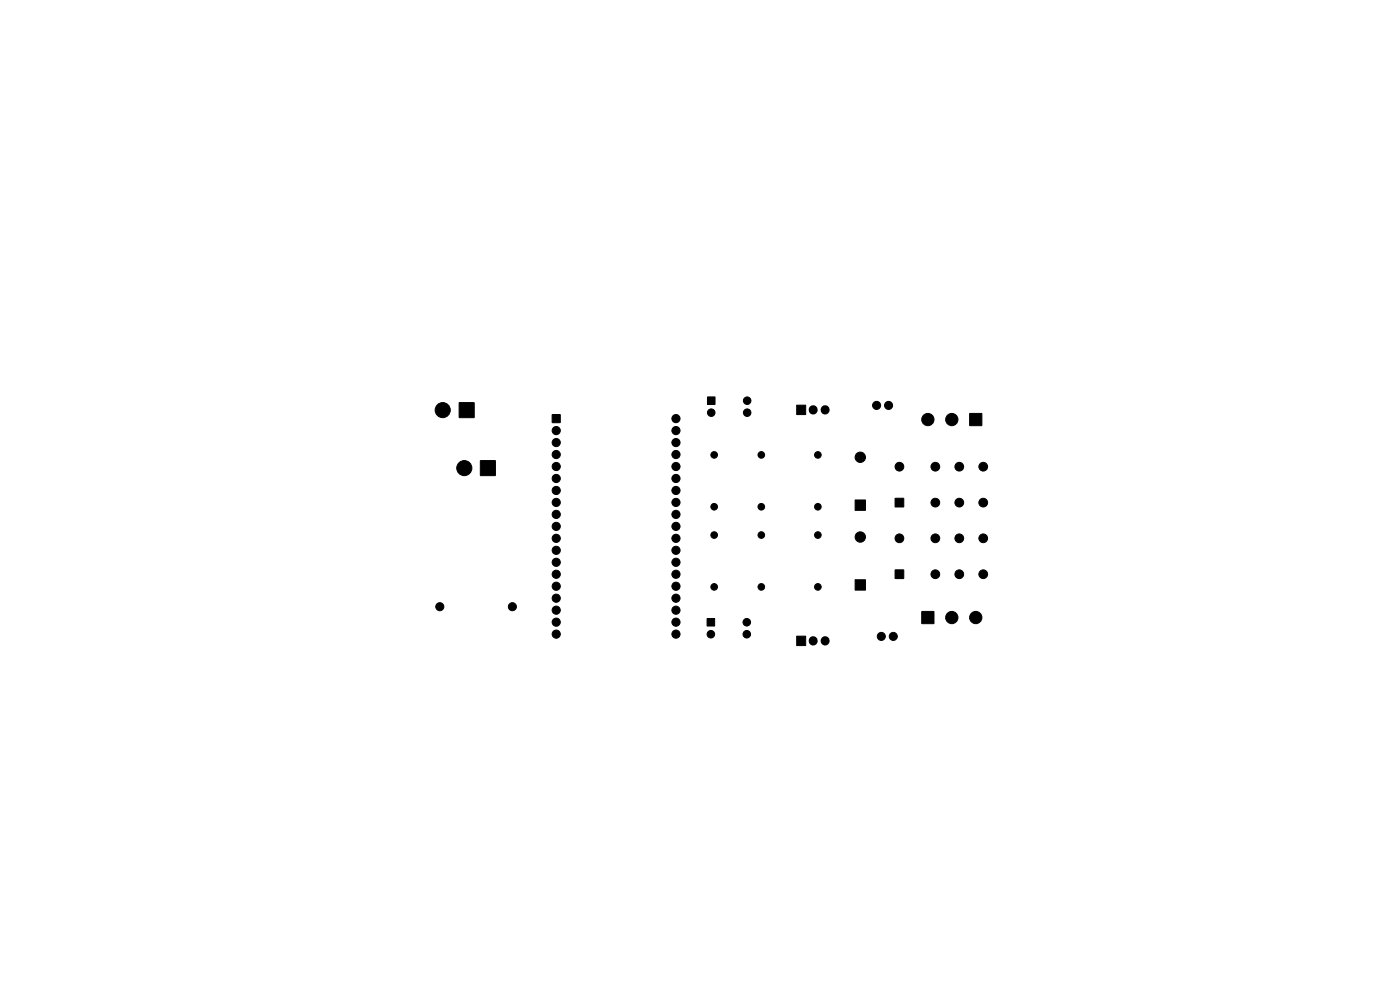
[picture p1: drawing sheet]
<svg xmlns="http://www.w3.org/2000/svg" width="297mm" height="210mm" viewBox="0 0 297 210" stroke-linecap="round" stroke-linejoin="round" font-family="sans-serif">
<g fill="#000" stroke="#000" stroke-width=".21">
<path d="M97.4 85.4h3.2v3.2h-3.2zM101.9 97.7h3.2v3.2h-3.2zM117.2 88h1.6v1.6h-1.6zM150.1 84.2h1.6v1.6h-1.6zM169 85.9h1.9v2h-1.9zM205.7 87.7h2.6v2.6h-2.6zM181.4 106.1h2.2v2.2h-2.2zM189.9 105.7h1.8v1.8h-1.8zM150 131.2h1.6v1.6h-1.6zM169 134.9h1.9v2h-1.9zM181.4 123h2.2v2.2h-2.2zM189.9 120.9h1.8v1.8h-1.8z"/>
<path d="M195.6 129.7h2.5v2.6h-2.5z"/>
<circle cx="93.9" cy="87" r="1.6"/>
<circle cx="98.5" cy="99.3" r="1.6"/>
<circle cx="118" cy="96.4" r=".87"/>
<circle cx="118" cy="93.9" r=".87"/>
<circle cx="118" cy="99" r=".87"/>
<circle cx="118" cy="91.3" r=".87"/>
<circle cx="143.4" cy="99" r=".87"/>
<circle cx="143.4" cy="96.4" r=".87"/>
<circle cx="143.4" cy="93.9" r=".87"/>
<circle cx="143.4" cy="88.8" r=".87"/>
<circle cx="143.4" cy="91.3" r=".87"/>
<circle cx="150.9" cy="87.5" r=".8"/>
<circle cx="151.5" cy="96.5" r=".7"/>
<circle cx="158.5" cy="85" r=".8"/>
<circle cx="158.5" cy="87.5" r=".8"/>
<circle cx="161.5" cy="96.5" r=".7"/>
<circle cx="173.5" cy="96.5" r=".7"/>
<circle cx="182.5" cy="97" r="1.1"/>
<circle cx="186" cy="86" r=".86"/>
<circle cx="188.5" cy="86" r=".86"/>
<circle cx="190.8" cy="99" r=".93"/>
<circle cx="196.8" cy="89" r="1.3"/>
<circle cx="198.4" cy="99" r=".93"/>
<circle cx="201.9" cy="89" r="1.3"/>
<circle cx="203.5" cy="99" r=".93"/>
<circle cx="208.6" cy="99" r=".93"/>
<circle cx="118" cy="101.5" r=".87"/>
<circle cx="118" cy="111.7" r=".87"/>
<circle cx="118" cy="114.2" r=".87"/>
<circle cx="118" cy="104" r=".87"/>
<circle cx="118" cy="106.6" r=".87"/>
<circle cx="118" cy="119.3" r=".87"/>
<circle cx="118" cy="109.1" r=".87"/>
<circle cx="118" cy="116.7" r=".87"/>
<circle cx="143.4" cy="114.2" r=".87"/>
<circle cx="143.4" cy="109.1" r=".87"/>
<circle cx="143.4" cy="106.6" r=".87"/>
<circle cx="143.4" cy="104" r=".87"/>
<circle cx="143.4" cy="101.5" r=".87"/>
<circle cx="143.4" cy="119.3" r=".87"/>
<circle cx="143.4" cy="116.7" r=".87"/>
<circle cx="143.4" cy="111.7" r=".87"/>
<circle cx="151.5" cy="113.5" r=".7"/>
<circle cx="151.5" cy="107.5" r=".7"/>
<circle cx="161.5" cy="107.5" r=".7"/>
<circle cx="161.5" cy="113.5" r=".7"/>
<circle cx="173.5" cy="113.5" r=".7"/>
<circle cx="173.5" cy="107.5" r=".7"/>
<circle cx="182.5" cy="113.9" r="1.1"/>
<circle cx="190.8" cy="114.2" r=".93"/>
<circle cx="198.4" cy="106.6" r=".93"/>
<circle cx="198.4" cy="114.2" r=".93"/>
<circle cx="203.5" cy="106.6" r=".93"/>
<circle cx="203.5" cy="114.2" r=".93"/>
<circle cx="208.6" cy="106.6" r=".93"/>
<circle cx="208.6" cy="114.2" r=".93"/>
<circle cx="93.3" cy="128.7" r=".86"/>
<circle cx="108.7" cy="128.7" r=".86"/>
<circle cx="118" cy="134.5" r=".87"/>
<circle cx="118" cy="132" r=".87"/>
<circle cx="118" cy="129.4" r=".87"/>
<circle cx="118" cy="126.9" r=".87"/>
<circle cx="118" cy="124.4" r=".87"/>
<circle cx="118" cy="121.8" r=".87"/>
<circle cx="143.4" cy="129.4" r=".87"/>
<circle cx="143.4" cy="126.9" r=".87"/>
<circle cx="143.4" cy="134.5" r=".87"/>
<circle cx="143.4" cy="132" r=".87"/>
<circle cx="143.4" cy="121.8" r=".87"/>
<circle cx="143.4" cy="124.4" r=".87"/>
<circle cx="150.8" cy="134.5" r=".8"/>
<circle cx="151.5" cy="124.5" r=".7"/>
<circle cx="158.4" cy="132" r=".8"/>
<circle cx="158.4" cy="134.5" r=".8"/>
<circle cx="161.5" cy="124.5" r=".7"/>
<circle cx="173.5" cy="124.5" r=".7"/>
<circle cx="187" cy="135" r=".86"/>
<circle cx="189.5" cy="135" r=".86"/>
<circle cx="198.4" cy="121.8" r=".93"/>
<circle cx="201.9" cy="131" r="1.3"/>
<circle cx="203.5" cy="121.8" r=".93"/>
<circle cx="207" cy="131" r="1.3"/>
<circle cx="208.6" cy="121.8" r=".93"/>
</g>
<path d="M172.5 86.9v.1M175 86.9v.1M172.5 135.9v.1M175 135.9v.1" fill="none" stroke="#000" stroke-width="1.9"/>
</svg>
